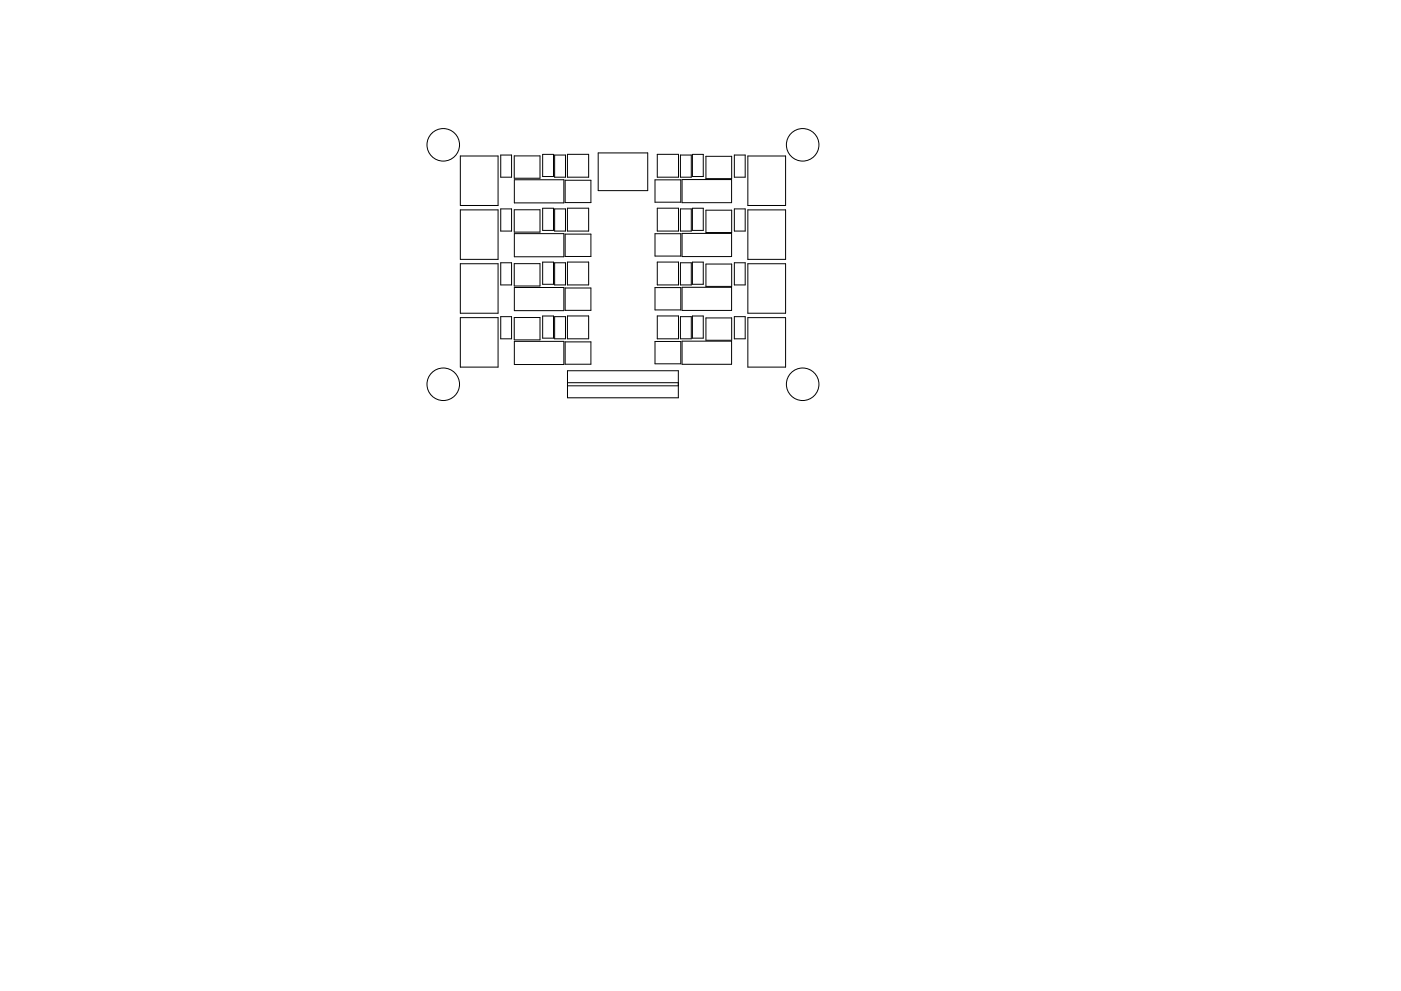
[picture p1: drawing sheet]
<svg xmlns="http://www.w3.org/2000/svg" width="297mm" height="210mm" viewBox="0 0 297 210" stroke-linecap="round" stroke-linejoin="round" font-family="sans-serif">
<g fill="none" stroke="#000" stroke-width=".21">
<path d="M97.6 33.1h8v10.5h-8zM106.2 32.9h2.3v4.7h-2.3zM109 33.1h5.5v4.7h-5.5zM109.1 38.1h10.4v4.9h-10.4zM115.1 32.8h2.3v4.7h-2.3zM117.6 32.9h2.3v4.7h-2.3zM119.8 38.2h5.5v4.8h-5.5zM120.3 32.7h4.5v4.9h-4.5zM126.8 32.4h10.5v8h-10.5zM138.9 38.2h5.4v4.7h-5.4zM139.4 32.7h4.5v4.9h-4.5zM144.3 32.9h2.3v4.7h-2.3z"/>
<path d="M144.6 38.1h10.5v4.9h-10.5zM146.8 32.8h2.3v4.7h-2.3zM149.7 33.2h5.4v4.7h-5.4zM155.7 32.9h2.3v4.7h-2.3zM158.6 33.1h8v10.5h-8zM97.6 44.5h8v10.5h-8zM97.6 56h8v10.5h-8zM106.2 44.3h2.3v4.7h-2.3zM106.2 55.8h2.3v4.7h-2.3zM109 44.5h5.5v4.7h-5.5zM109 55.9h5.5v4.8h-5.5zM109.1 49.6h10.4v4.9h-10.4z"/>
<path d="M115.1 55.6h2.3v4.7h-2.3zM115.1 44.2h2.3v4.7h-2.3zM117.6 44.3h2.3v4.7h-2.3zM117.6 55.8h2.3v4.7h-2.3zM119.8 49.7h5.5v4.7h-5.5zM120.3 44.2h4.5v4.8h-4.5zM120.3 55.6h4.5v4.9h-4.5zM138.9 49.6h5.4v4.7h-5.4zM139.4 44.2h4.5v4.8h-4.5zM139.4 55.6h4.5v4.9h-4.5zM144.3 44.3h2.3v4.7h-2.3zM144.3 55.8h2.3v4.7h-2.3z"/>
<path d="M144.6 49.5h10.5v4.9h-10.5zM146.8 55.6h2.3v4.7h-2.3zM146.8 44.2h2.3v4.7h-2.3zM149.7 44.6h5.4v4.7h-5.4zM149.7 56h5.4v4.8h-5.4zM155.7 44.3h2.3v4.7h-2.3zM155.7 55.8h2.3v4.7h-2.3zM158.6 44.5h8v10.5h-8zM158.6 56h8v10.5h-8zM97.6 67.4h8v10.5h-8zM106.2 67.2h2.3v4.7h-2.3zM109 67.4h5.5v4.7h-5.5z"/>
<path d="M109.1 61h10.4v4.9h-10.4zM109.1 72.4h10.4v4.9h-10.4zM115.1 67h2.3v4.7h-2.3zM117.6 67.2h2.3v4.7h-2.3zM119.8 61.1h5.5v4.7h-5.5zM119.8 72.5h5.5v4.8h-5.5zM120.3 67h4.5v4.9h-4.5zM120.3 78.7h23.5v5.7h-23.5zM138.9 61h5.4v4.8h-5.4zM138.9 72.4h5.4v4.8h-5.4zM139.4 67h4.5v4.9h-4.5zM144.3 67.2h2.3v4.7h-2.3z"/>
<path d="M144.6 61h10.5v4.9h-10.5zM144.6 72.4h10.5v4.9h-10.5zM146.8 67h2.3v4.7h-2.3zM149.7 67.5h5.4v4.7h-5.4zM155.7 67.2h2.3v4.7h-2.3zM158.6 67.4h8v10.5h-8zM120.3 81.9h23.5M120.3 81.2h23.5"/>
<circle cx="94" cy="30.7" r="3.5"/>
<circle cx="170.2" cy="30.7" r="3.5"/>
<circle cx="94" cy="81.5" r="3.5"/>
<circle cx="170.2" cy="81.5" r="3.5"/>
</g>
</svg>
